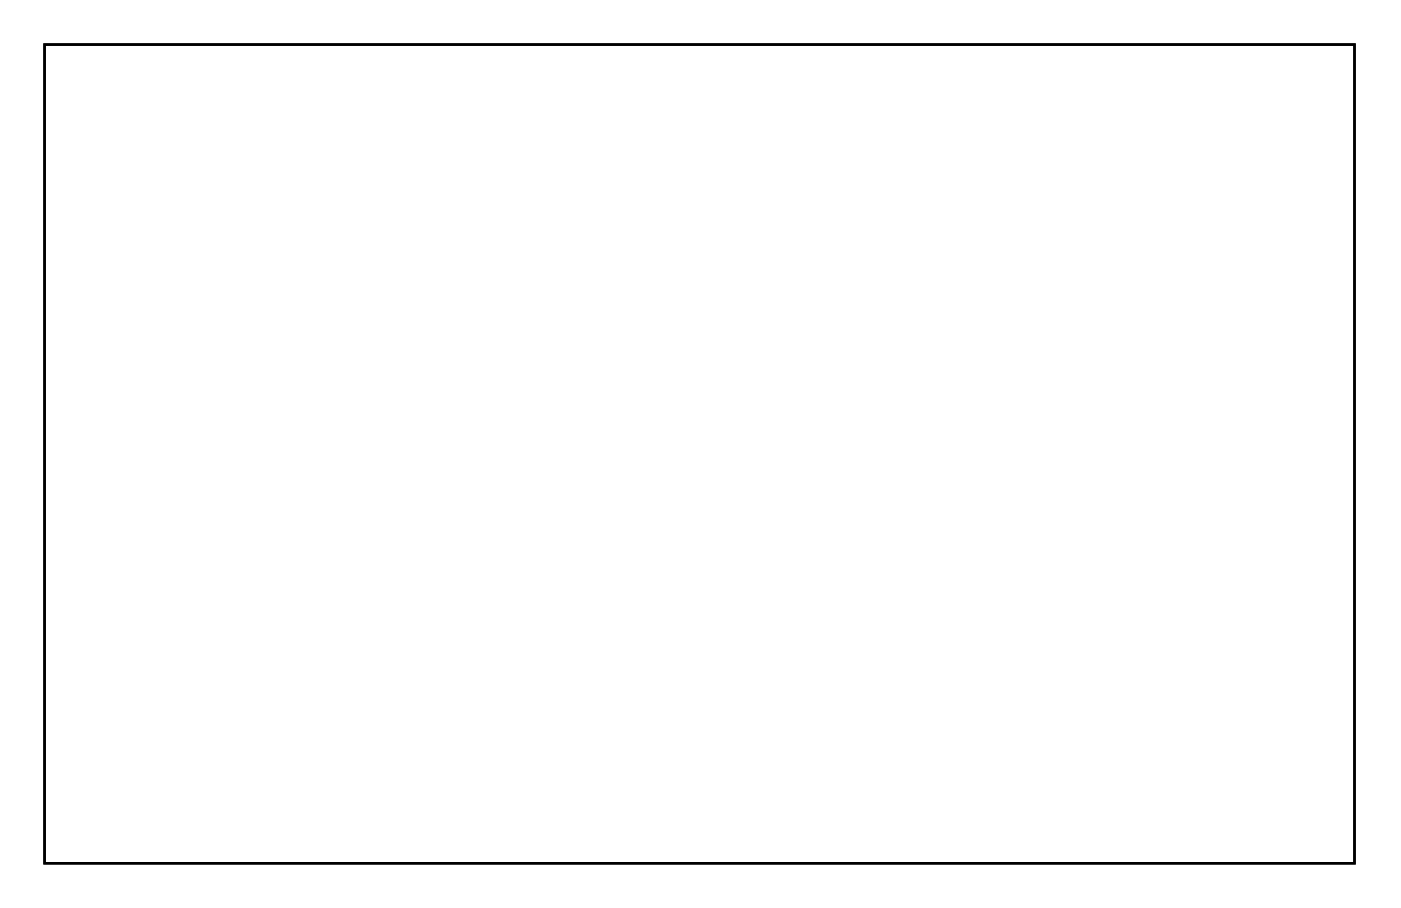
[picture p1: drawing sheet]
<svg xmlns="http://www.w3.org/2000/svg" width="114mm" height="74mm" viewBox="0 0 114 74" stroke-linecap="round" stroke-linejoin="round" font-family="sans-serif">
<path d="M3.6 3.6h106.9v66.8h-106.9z" fill="none" stroke="#000" stroke-width=".2"/>
<path d="M3.6 3.6v66.8h106.9v-66.8zM3.6 3.6h106.9v66.8h-106.9z" fill="#000"/>
<circle cx="32.8" cy="62.6" r="1.52" fill="#fff"/>
<circle cx="32.8" cy="62.6" r="1.52" fill="none" stroke="#fff" stroke-width=".76" stroke-linecap="butt"/>
<circle cx="38.6" cy="62.6" r="1.52" fill="#fff"/>
<circle cx="38.6" cy="62.6" r="1.52" fill="none" stroke="#fff" stroke-width=".76" stroke-linecap="butt"/>
<circle cx="52.8" cy="62.6" r="1.52" fill="#fff"/>
<circle cx="52.8" cy="62.6" r="1.52" fill="none" stroke="#fff" stroke-width=".76" stroke-linecap="butt"/>
<circle cx="47" cy="62.6" r="1.52" fill="#fff"/>
<circle cx="47" cy="62.6" r="1.52" fill="none" stroke="#fff" stroke-width=".76" stroke-linecap="butt"/>
<circle cx="8.9" cy="12.9" r="1.52" fill="#fff"/>
<circle cx="8.9" cy="12.9" r="1.52" fill="none" stroke="#fff" stroke-width=".76" stroke-linecap="butt"/>
<circle cx="8.9" cy="18.7" r="1.52" fill="#fff"/>
<circle cx="8.9" cy="18.7" r="1.52" fill="none" stroke="#fff" stroke-width=".76" stroke-linecap="butt"/>
<circle cx="8.9" cy="32.9" r="1.52" fill="#fff"/>
<circle cx="8.9" cy="32.9" r="1.52" fill="none" stroke="#fff" stroke-width=".76" stroke-linecap="butt"/>
<circle cx="8.9" cy="27" r="1.52" fill="#fff"/>
<circle cx="8.9" cy="27" r="1.52" fill="none" stroke="#fff" stroke-width=".76" stroke-linecap="butt"/>
<circle cx="26.5" cy="25.6" r=".72" fill="#fff"/>
<circle cx="26.5" cy="25.6" r=".72" fill="none" stroke="#fff" stroke-width=".78" stroke-linecap="butt"/>
<circle cx="21.5" cy="25.6" r=".72" fill="#fff"/>
<circle cx="21.5" cy="25.6" r=".72" fill="none" stroke="#fff" stroke-width=".78" stroke-linecap="butt"/>
<circle cx="16.3" cy="55" r=".72" fill="#fff"/>
<circle cx="16.3" cy="55" r=".72" fill="none" stroke="#fff" stroke-width=".78" stroke-linecap="butt"/>
<circle cx="31.7" cy="55" r=".72" fill="#fff"/>
<circle cx="31.7" cy="55" r=".72" fill="none" stroke="#fff" stroke-width=".78" stroke-linecap="butt"/>
<path d="M97 51.7h1.5v1.5h-1.5z" fill="#fff"/>
<path d="M97 51.7h1.5v1.5h-1.5z" fill="none" stroke="#fff" stroke-width=".69" stroke-linecap="butt"/>
<circle cx="97.8" cy="52.4" r=".72" fill="#fff"/>
<circle cx="97.8" cy="52.4" r=".72" fill="none" stroke="#fff" stroke-width=".69" stroke-linecap="butt"/>
<circle cx="95.2" cy="52.4" r=".72" fill="#fff"/>
<circle cx="95.2" cy="52.4" r=".72" fill="none" stroke="#fff" stroke-width=".69" stroke-linecap="butt"/>
<circle cx="92.7" cy="52.4" r=".72" fill="#fff"/>
<circle cx="92.7" cy="52.4" r=".72" fill="none" stroke="#fff" stroke-width=".69" stroke-linecap="butt"/>
<circle cx="90.1" cy="52.4" r=".72" fill="#fff"/>
<circle cx="90.1" cy="52.4" r=".72" fill="none" stroke="#fff" stroke-width=".69" stroke-linecap="butt"/>
<circle cx="87.6" cy="52.4" r=".72" fill="#fff"/>
<circle cx="87.6" cy="52.4" r=".72" fill="none" stroke="#fff" stroke-width=".69" stroke-linecap="butt"/>
<circle cx="85" cy="52.4" r=".72" fill="#fff"/>
<circle cx="85" cy="52.4" r=".72" fill="none" stroke="#fff" stroke-width=".69" stroke-linecap="butt"/>
<circle cx="49.5" cy="55" r=".67" fill="#fff"/>
<circle cx="49.5" cy="55" r=".67" fill="none" stroke="#fff" stroke-width=".57"/>
<circle cx="47" cy="55" r=".67" fill="#fff"/>
<circle cx="47" cy="55" r=".67" fill="none" stroke="#fff" stroke-width=".57"/>
<circle cx="44.4" cy="55" r=".67" fill="#fff"/>
<circle cx="44.4" cy="55" r=".67" fill="none" stroke="#fff" stroke-width=".57"/>
<circle cx="41.9" cy="55" r=".67" fill="#fff"/>
<circle cx="41.9" cy="55" r=".67" fill="none" stroke="#fff" stroke-width=".57"/>
<circle cx="39.4" cy="55" r=".67" fill="#fff"/>
<circle cx="39.4" cy="55" r=".67" fill="none" stroke="#fff" stroke-width=".57"/>
<circle cx="61.2" cy="6.7" r=".67" fill="#fff"/>
<circle cx="61.2" cy="6.7" r=".67" fill="none" stroke="#fff" stroke-width=".57"/>
<circle cx="63.7" cy="6.7" r=".67" fill="#fff"/>
<circle cx="63.7" cy="6.7" r=".67" fill="none" stroke="#fff" stroke-width=".57"/>
<circle cx="66.3" cy="6.7" r=".67" fill="#fff"/>
<circle cx="66.3" cy="6.7" r=".67" fill="none" stroke="#fff" stroke-width=".57"/>
<circle cx="68.8" cy="6.7" r=".67" fill="#fff"/>
<circle cx="68.8" cy="6.7" r=".67" fill="none" stroke="#fff" stroke-width=".57"/>
<circle cx="71.4" cy="6.7" r=".67" fill="#fff"/>
<circle cx="71.4" cy="6.7" r=".67" fill="none" stroke="#fff" stroke-width=".57"/>
<circle cx="73.9" cy="6.7" r=".67" fill="#fff"/>
<circle cx="73.9" cy="6.7" r=".67" fill="none" stroke="#fff" stroke-width=".57"/>
<circle cx="76.4" cy="6.7" r=".67" fill="#fff"/>
<circle cx="76.4" cy="6.7" r=".67" fill="none" stroke="#fff" stroke-width=".57"/>
<circle cx="79" cy="6.7" r=".67" fill="#fff"/>
<circle cx="79" cy="6.7" r=".67" fill="none" stroke="#fff" stroke-width=".57"/>
<circle cx="81.5" cy="6.7" r=".67" fill="#fff"/>
<circle cx="81.5" cy="6.7" r=".67" fill="none" stroke="#fff" stroke-width=".57"/>
<circle cx="84.1" cy="6.7" r=".67" fill="#fff"/>
<circle cx="84.1" cy="6.7" r=".67" fill="none" stroke="#fff" stroke-width=".57"/>
<circle cx="39.4" cy="6.7" r=".67" fill="#fff"/>
<circle cx="39.4" cy="6.7" r=".67" fill="none" stroke="#fff" stroke-width=".57"/>
<circle cx="41.9" cy="6.7" r=".67" fill="#fff"/>
<circle cx="41.9" cy="6.7" r=".67" fill="none" stroke="#fff" stroke-width=".57"/>
<circle cx="44.4" cy="6.7" r=".67" fill="#fff"/>
<circle cx="44.4" cy="6.7" r=".67" fill="none" stroke="#fff" stroke-width=".57"/>
<circle cx="47" cy="6.7" r=".67" fill="#fff"/>
<circle cx="47" cy="6.7" r=".67" fill="none" stroke="#fff" stroke-width=".57"/>
<circle cx="49.5" cy="6.7" r=".67" fill="#fff"/>
<circle cx="49.5" cy="6.7" r=".67" fill="none" stroke="#fff" stroke-width=".57"/>
<circle cx="52.1" cy="6.7" r=".67" fill="#fff"/>
<circle cx="52.1" cy="6.7" r=".67" fill="none" stroke="#fff" stroke-width=".57"/>
<circle cx="54.6" cy="6.7" r=".67" fill="#fff"/>
<circle cx="54.6" cy="6.7" r=".67" fill="none" stroke="#fff" stroke-width=".57"/>
<circle cx="57.1" cy="6.7" r=".67" fill="#fff"/>
<circle cx="57.1" cy="6.7" r=".67" fill="none" stroke="#fff" stroke-width=".57"/>
<circle cx="72.4" cy="55" r=".67" fill="#fff"/>
<circle cx="72.4" cy="55" r=".67" fill="none" stroke="#fff" stroke-width=".57"/>
<circle cx="74.9" cy="55" r=".67" fill="#fff"/>
<circle cx="74.9" cy="55" r=".67" fill="none" stroke="#fff" stroke-width=".57"/>
<circle cx="69.8" cy="55" r=".67" fill="#fff"/>
<circle cx="69.8" cy="55" r=".67" fill="none" stroke="#fff" stroke-width=".57"/>
<circle cx="67.3" cy="55" r=".67" fill="#fff"/>
<circle cx="67.3" cy="55" r=".67" fill="none" stroke="#fff" stroke-width=".57"/>
<circle cx="64.8" cy="55" r=".67" fill="#fff"/>
<circle cx="64.8" cy="55" r=".67" fill="none" stroke="#fff" stroke-width=".57"/>
<circle cx="62.2" cy="55" r=".67" fill="#fff"/>
<circle cx="62.2" cy="55" r=".67" fill="none" stroke="#fff" stroke-width=".57"/>
<circle cx="59.7" cy="55" r=".67" fill="#fff"/>
<circle cx="59.7" cy="55" r=".67" fill="none" stroke="#fff" stroke-width=".57"/>
<circle cx="57.1" cy="55" r=".67" fill="#fff"/>
<circle cx="57.1" cy="55" r=".67" fill="none" stroke="#fff" stroke-width=".57"/>
<circle cx="52.1" cy="55" r=".67" fill="#fff"/>
<circle cx="52.1" cy="55" r=".67" fill="none" stroke="#fff" stroke-width=".57"/>
<path d="M63.7 26h2v2h-2z" fill="#fff"/>
<path d="M63.7 26h2v2h-2z" fill="none" stroke="#fff" stroke-width=".76" stroke-linecap="butt"/>
<circle cx="64.7" cy="27" r="1" fill="#fff"/>
<circle cx="64.7" cy="27" r="1" fill="none" stroke="#fff" stroke-width=".76" stroke-linecap="butt"/>
<circle cx="59.7" cy="27" r="1" fill="#fff"/>
<circle cx="59.7" cy="27" r="1" fill="none" stroke="#fff" stroke-width=".76" stroke-linecap="butt"/>
<path d="M73.9 26h2v2h-2z" fill="#fff"/>
<path d="M73.9 26h2v2h-2z" fill="none" stroke="#fff" stroke-width=".76" stroke-linecap="butt"/>
<circle cx="74.9" cy="27" r="1" fill="#fff"/>
<circle cx="74.9" cy="27" r="1" fill="none" stroke="#fff" stroke-width=".76" stroke-linecap="butt"/>
<circle cx="69.9" cy="27" r="1" fill="#fff"/>
<circle cx="69.9" cy="27" r="1" fill="none" stroke="#fff" stroke-width=".76" stroke-linecap="butt"/>
<path d="M53.6 26h2v2h-2z" fill="#fff"/>
<path d="M53.6 26h2v2h-2z" fill="none" stroke="#fff" stroke-width=".76" stroke-linecap="butt"/>
<circle cx="54.6" cy="27" r="1" fill="#fff"/>
<circle cx="54.6" cy="27" r="1" fill="none" stroke="#fff" stroke-width=".76" stroke-linecap="butt"/>
<circle cx="49.6" cy="27" r="1" fill="#fff"/>
<circle cx="49.6" cy="27" r="1" fill="none" stroke="#fff" stroke-width=".76" stroke-linecap="butt"/>
<path d="M43.4 26h2v2h-2z" fill="#fff"/>
<path d="M43.4 26h2v2h-2z" fill="none" stroke="#fff" stroke-width=".76" stroke-linecap="butt"/>
<circle cx="44.4" cy="27" r="1" fill="#fff"/>
<circle cx="44.4" cy="27" r="1" fill="none" stroke="#fff" stroke-width=".76" stroke-linecap="butt"/>
<circle cx="39.4" cy="27" r="1" fill="#fff"/>
<circle cx="39.4" cy="27" r="1" fill="none" stroke="#fff" stroke-width=".76" stroke-linecap="butt"/>
<path d="M84 26h2.1v2h-2.1z" fill="#fff"/>
<path d="M84 26h2.1v2h-2.1z" fill="none" stroke="#fff" stroke-width=".76" stroke-linecap="butt"/>
<circle cx="85.1" cy="27" r="1" fill="#fff"/>
<circle cx="85.1" cy="27" r="1" fill="none" stroke="#fff" stroke-width=".76" stroke-linecap="butt"/>
<circle cx="80.1" cy="27" r="1" fill="#fff"/>
<circle cx="80.1" cy="27" r="1" fill="none" stroke="#fff" stroke-width=".76" stroke-linecap="butt"/>
<path d="M94.2 26h2v2h-2z" fill="#fff"/>
<path d="M94.2 26h2v2h-2z" fill="none" stroke="#fff" stroke-width=".76" stroke-linecap="butt"/>
<circle cx="95.2" cy="27" r="1" fill="#fff"/>
<circle cx="95.2" cy="27" r="1" fill="none" stroke="#fff" stroke-width=".76" stroke-linecap="butt"/>
<circle cx="90.2" cy="27" r="1" fill="#fff"/>
<circle cx="90.2" cy="27" r="1" fill="none" stroke="#fff" stroke-width=".76" stroke-linecap="butt"/>
<path d="M20.5 8.3h2.1v2h-2.1z" fill="#fff"/>
<path d="M20.5 8.3h2.1v2h-2.1z" fill="none" stroke="#fff" stroke-width=".76" stroke-linecap="butt"/>
<circle cx="21.6" cy="9.3" r="1" fill="#fff"/>
<circle cx="21.6" cy="9.3" r="1" fill="none" stroke="#fff" stroke-width=".76" stroke-linecap="butt"/>
<circle cx="26.6" cy="9.3" r="1" fill="#fff"/>
<circle cx="26.6" cy="9.3" r="1" fill="none" stroke="#fff" stroke-width=".76" stroke-linecap="butt"/>
<circle cx="52" cy="14.3" r=".8" fill="#fff"/>
<circle cx="52" cy="14.3" r=".8" fill="none" stroke="#fff" stroke-width=".95" stroke-linecap="butt"/>
<circle cx="77.4" cy="11.8" r=".8" fill="#fff"/>
<circle cx="77.4" cy="11.8" r=".8" fill="none" stroke="#fff" stroke-width=".95" stroke-linecap="butt"/>
<circle cx="82.5" cy="11.8" r=".8" fill="#fff"/>
<circle cx="82.5" cy="11.8" r=".8" fill="none" stroke="#fff" stroke-width=".95" stroke-linecap="butt"/>
<circle cx="85.1" cy="11.8" r=".8" fill="#fff"/>
<circle cx="85.1" cy="11.8" r=".8" fill="none" stroke="#fff" stroke-width=".95" stroke-linecap="butt"/>
<circle cx="44.4" cy="11.8" r=".8" fill="#fff"/>
<circle cx="44.4" cy="11.8" r=".8" fill="none" stroke="#fff" stroke-width=".95" stroke-linecap="butt"/>
<circle cx="47" cy="14.3" r=".8" fill="#fff"/>
<circle cx="47" cy="14.3" r=".8" fill="none" stroke="#fff" stroke-width=".95" stroke-linecap="butt"/>
<circle cx="49.5" cy="14.3" r=".8" fill="#fff"/>
<circle cx="49.5" cy="14.3" r=".8" fill="none" stroke="#fff" stroke-width=".95" stroke-linecap="butt"/>
<circle cx="69.8" cy="11.8" r=".8" fill="#fff"/>
<circle cx="69.8" cy="11.8" r=".8" fill="none" stroke="#fff" stroke-width=".95" stroke-linecap="butt"/>
<circle cx="16.5" cy="62.6" r=".8" fill="#fff"/>
<circle cx="16.5" cy="62.6" r=".8" fill="none" stroke="#fff" stroke-width=".95" stroke-linecap="butt"/>
<circle cx="102.8" cy="65.1" r="1.6" fill="#fff"/>
<circle cx="102.8" cy="65.1" r="1.6" fill="none" stroke="#fff" stroke-width=".25"/>
<circle cx="80" cy="65.1" r="1.6" fill="#fff"/>
<circle cx="80" cy="65.1" r="1.6" fill="none" stroke="#fff" stroke-width=".25"/>
<circle cx="107.9" cy="67.7" r="1.6" fill="#fff"/>
<circle cx="107.9" cy="67.7" r="1.6" fill="none" stroke="#fff" stroke-width=".25"/>
<circle cx="107.9" cy="6.7" r="1.6" fill="#fff"/>
<circle cx="107.9" cy="6.7" r="1.6" fill="none" stroke="#fff" stroke-width=".25"/>
<circle cx="13.9" cy="67.7" r="1.6" fill="#fff"/>
<circle cx="13.9" cy="67.7" r="1.6" fill="none" stroke="#fff" stroke-width=".25"/>
<circle cx="13.9" cy="6.7" r="1.6" fill="#fff"/>
<circle cx="13.9" cy="6.7" r="1.6" fill="none" stroke="#fff" stroke-width=".25"/>
</svg>
